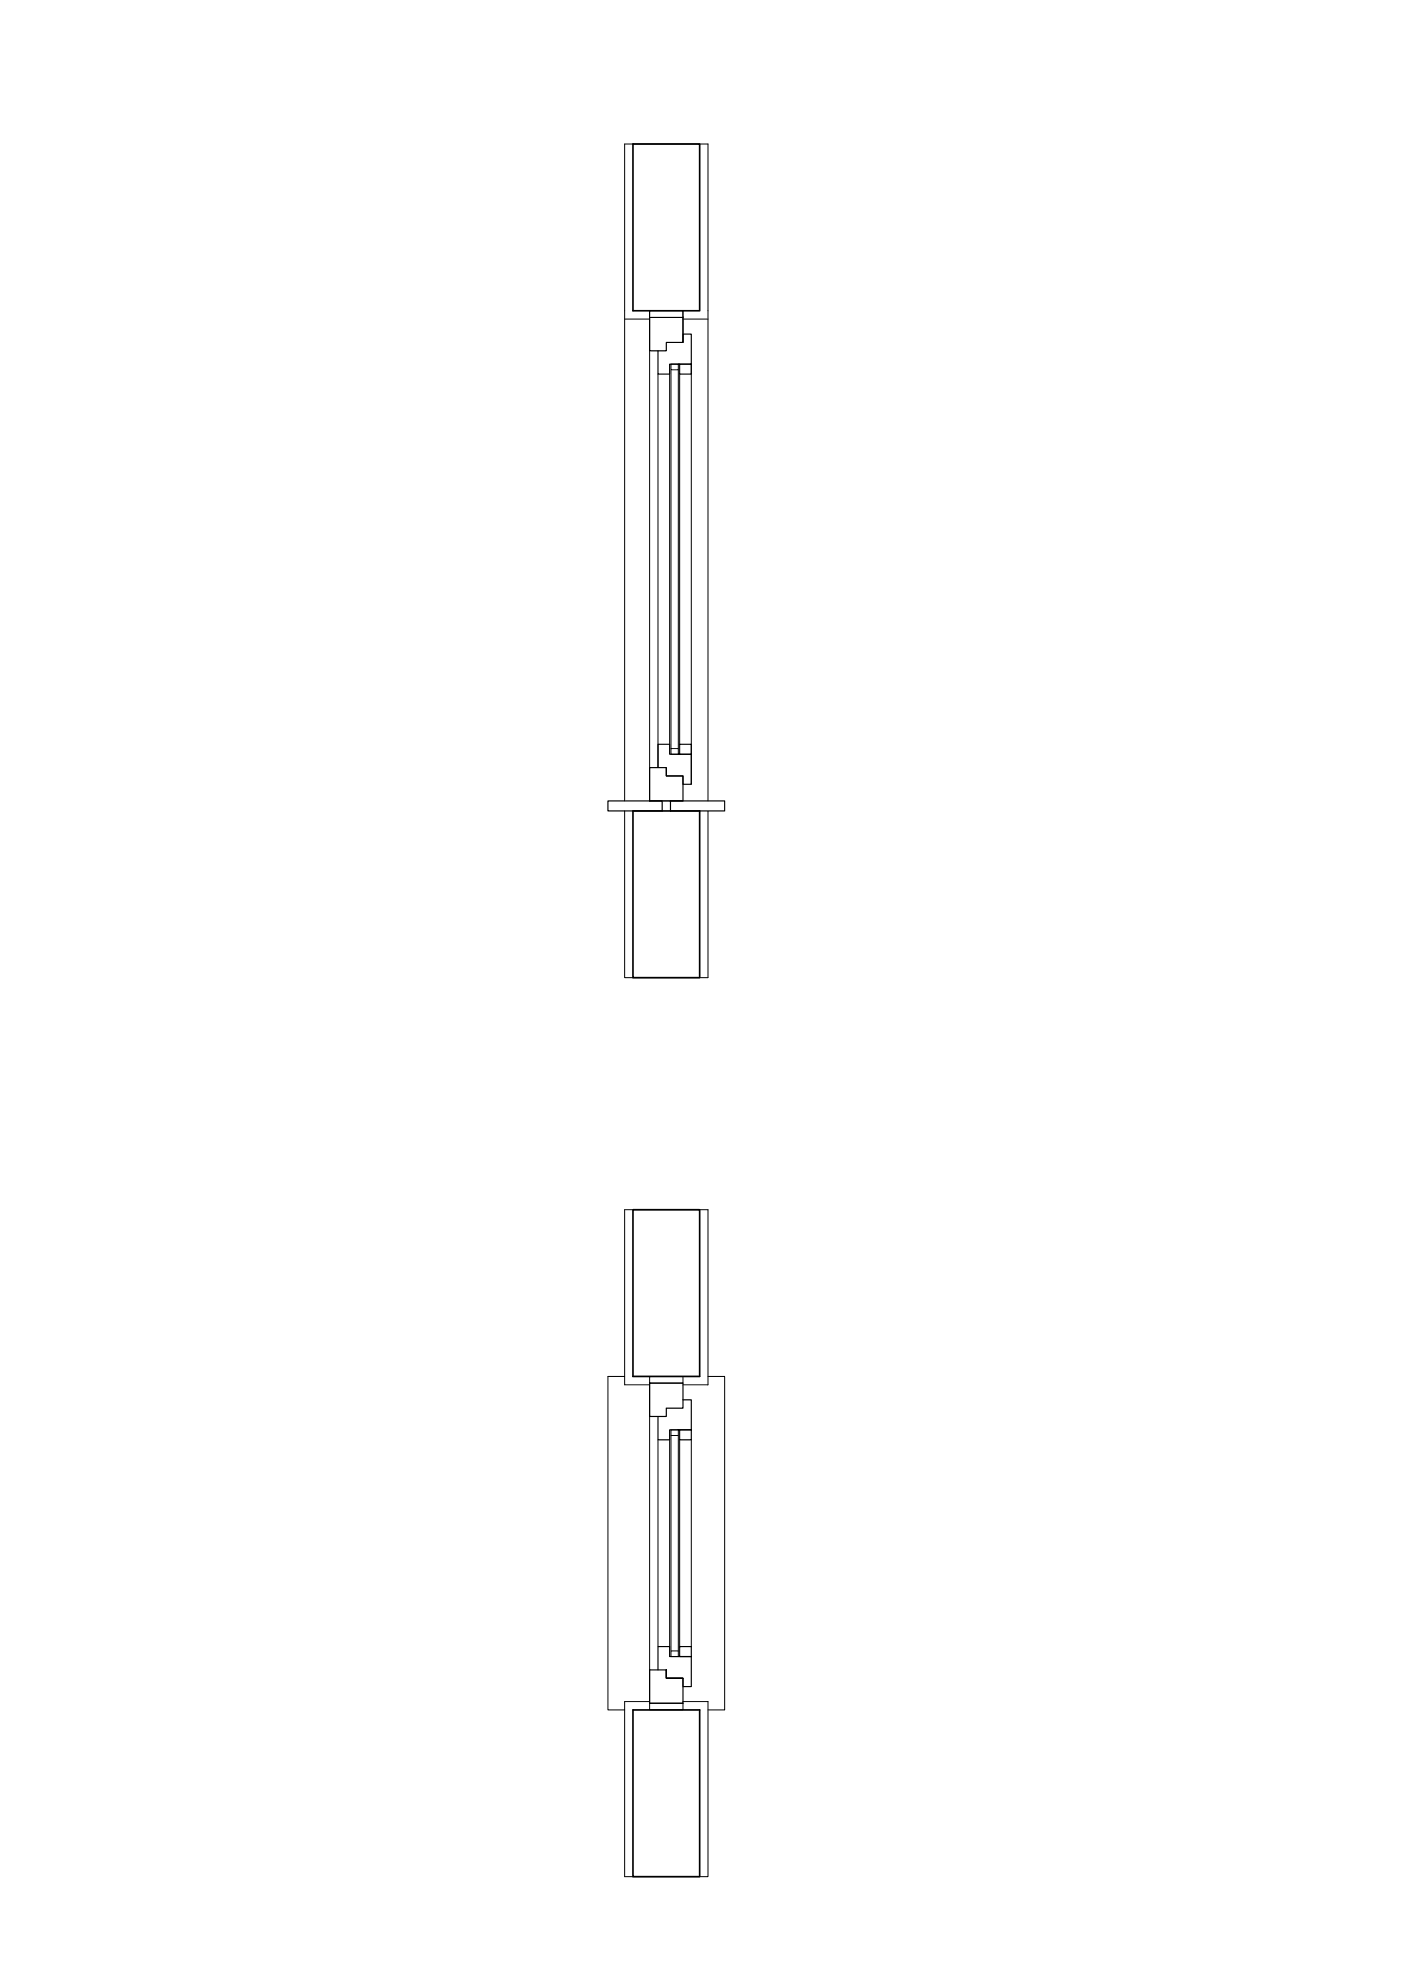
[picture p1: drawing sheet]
<svg xmlns="http://www.w3.org/2000/svg" width="420mm" height="594mm" viewBox="0 0 420 594" stroke-linecap="round" stroke-linejoin="round" font-family="sans-serif">
<!-- layer: 0.13 -->
<path d="M187.3 93.2v147M212.3 93.2v147M197.3 112.2v118M204.8 102.7v-9.5h-10v147h10M207.3 109.2v126M187.3 412.8h-5v100h5M194.8 415.3h-7.5v-52.5h25v52.5h-7.5M194.8 414.8v96M212.3 412.8h5v100h-5M197.3 431.8v62M207.3 431.8v62M194.8 510.3h-7.5v52.5h25v-52.5h-7.5" fill="none" stroke="#000" stroke-width=".3"/>
<!-- layer: 0.25 -->
<g fill="none" stroke="#000" stroke-width=".3">
<path d="M187.3 93.2v-50h25v50M187.3 95.7h7.5M194.8 93.2v2M204.8 95.7h7.5M204.8 93.2v2M200.8 112.2v111M201.2 110.9v113.6M203.4 109.2h-2.2v1.7h2.2v-1.7h.4M203.4 110.9v113.6M203.8 112.2v111M203.4 226.2h-2.2v-1.7h2.2v1.7h.4M187.3 243.2v50h25v-50"/>
<path d="M194.8 412.8h10v2h-10zM200.8 431.8v62M201.2 430.5v64.6M203.4 428.8h-2.2v1.7h2.2v-1.7h.4M203.4 430.5v64.6M203.8 431.8v62M203.4 496.8h-2.2v-1.7h2.2v1.7h.4M194.8 510.8h10v2h-10z"/>
</g>
<!-- layer: 0.50 -->
<path d="M189.8 43.2h20v50h-20zM189.8 243.2h20v50h-20zM189.8 362.8h20v50h-20zM189.8 512.8h20v50h-20z" fill="none" stroke="#000" stroke-width=".5"/>
<!-- layer: 0.35 -->
<g fill="none" stroke="#000" stroke-width=".35">
<path d="M194.8 95.2h10v7.5h-5v2.5h-5zM203.8 109.2h3.5v3h-3.5zM204.8 102.7v-2.5h2.5v9h-6.5v3h-3.5v-7M194.8 230.2h5v2.5h5v7.5h-10zM197.3 230.2v-7h3.5v3h6.5v9h-2.5v-2.5h-5v-2.5M203.8 223.2h3.5v3h-3.5zM182.3 240.2h16.3v3h-16.3zM201.1 240.2h16.2v3h-16.2zM194.8 414.8h10v7.5h-5v2.5h-5zM204.8 419.8h2.5v9h-6.5v3h-3.5v-7M203.8 428.8h3.5v3h-3.5zM203.8 493.8h3.5v3h-3.5z"/>
<path d="M194.8 500.8h5v2.5h5v7.5h-10zM197.3 500.8v-7h3.5v3h6.5v9h-2.5v-2.5h-5v-2.5v2.5h5"/>
</g>
</svg>
